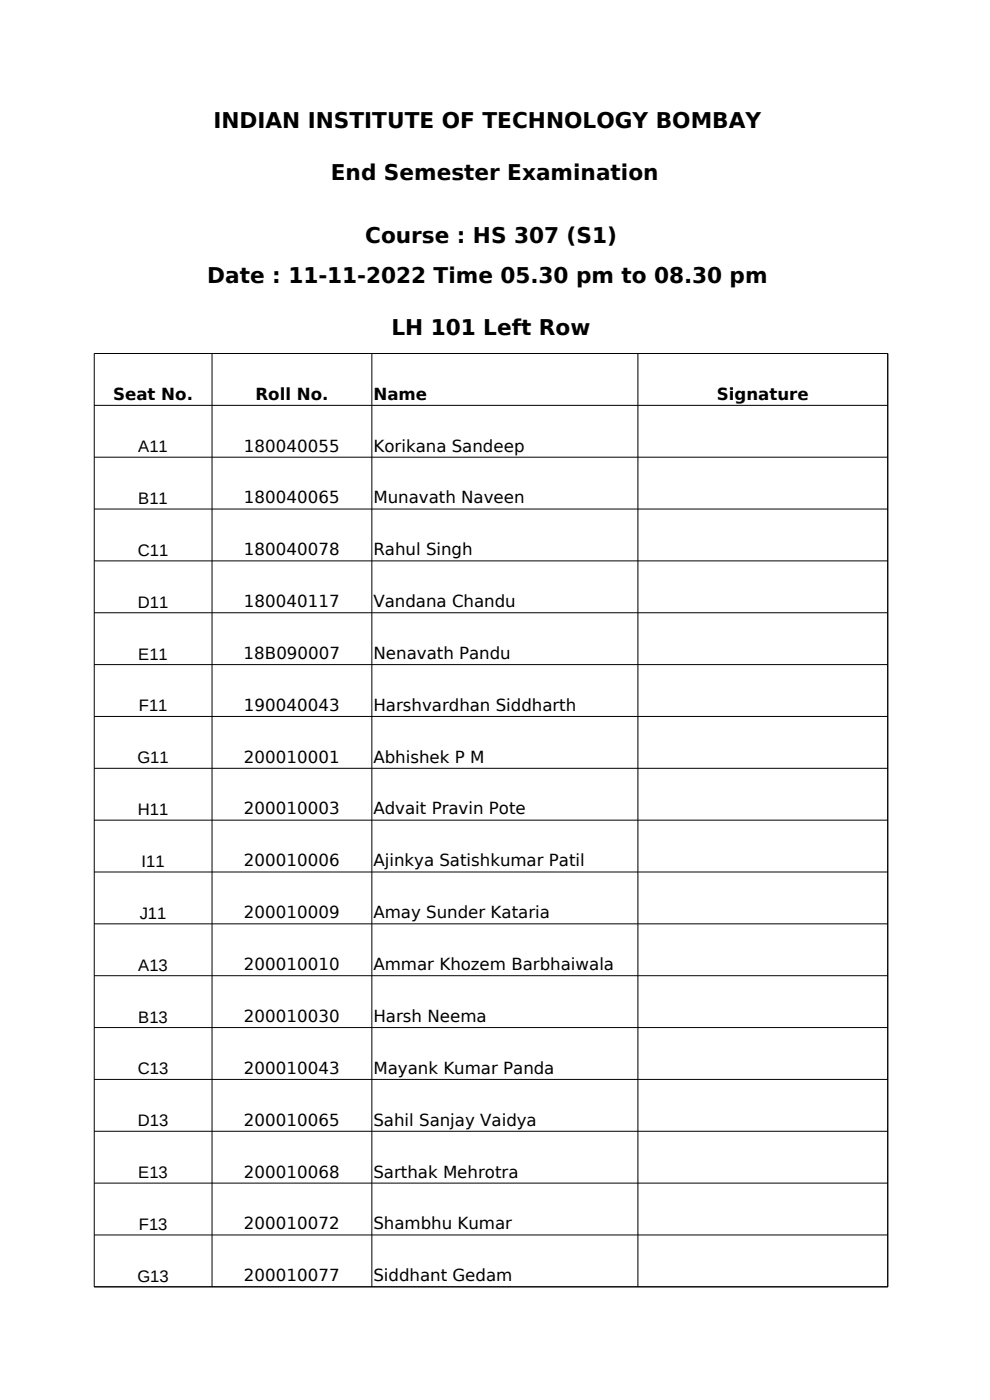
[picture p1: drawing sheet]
<svg xmlns="http://www.w3.org/2000/svg" width="210mm" height="297mm" viewBox="0 0 210 297" stroke-linecap="round" stroke-linejoin="round" font-family="sans-serif">
<defs><g id="words">
<g font-size="4.6">
<text x="45.3" y="27.1">INDIAN INSTITUTE OF TECHNOLOGY BOMBAY</text>
<text x="70.2" y="38.1">End Semester Examination</text>
<text x="77.5" y="51.6">Course : HS 307 (S1)</text>
<text x="44" y="60.1">Date : 11-11-2022 Time 05.30 pm to 08.30 pm</text>
<text x="83" y="71.1">LH 101 Left Row</text>
</g>
<g font-size="3.5">
<text x="24" y="84.8">Seat No.</text>
<text x="54.2" y="84.8">Roll No.</text>
<text x="79.2" y="84.8">Name</text>
<text x="152.1" y="84.8">Signature</text>
<text x="29.3" y="95.9">A11</text>
<text x="51.8" y="95.8">180040055</text>
<text x="79.2" y="95.8">Korikana Sandeep</text>
<text x="29.3" y="106.9">B11</text>
<text x="51.8" y="106.8">180040065</text>
<text x="79.2" y="106.8">Munavath Naveen</text>
<text x="29.2" y="117.9">C11</text>
<text x="51.8" y="117.8">180040078</text>
<text x="79.2" y="117.8">Rahul Singh</text>
<text x="29.2" y="128.9">D11</text>
<text x="51.8" y="128.8">180040117</text>
<text x="79.2" y="128.8">Vandana Chandu</text>
<text x="29.3" y="139.9">E11</text>
<text x="51.7" y="139.8">18B090007</text>
<text x="79.2" y="139.8">Nenavath Pandu</text>
<text x="29.5" y="150.9">F11</text>
<text x="51.8" y="150.8">190040043</text>
<text x="79.2" y="150.8">Harshvardhan Siddharth</text>
<text x="29.1" y="161.9">G11</text>
<text x="51.8" y="161.8">200010001</text>
<text x="79.2" y="161.8">Abhishek P M</text>
<text x="29.2" y="172.9">H11</text>
<text x="51.8" y="172.8">200010003</text>
<text x="79.2" y="172.8">Advait Pravin Pote</text>
<text x="30" y="183.9">I11</text>
<text x="51.8" y="183.8">200010006</text>
<text x="79.2" y="183.8">Ajinkya Satishkumar Patil</text>
<text x="29.6" y="194.9">J11</text>
<text x="51.8" y="194.8">200010009</text>
<text x="79.2" y="194.8">Amay Sunder Kataria</text>
<text x="29.3" y="205.9">A13</text>
<text x="51.8" y="205.8">200010010</text>
<text x="79.2" y="205.8">Ammar Khozem Barbhaiwala</text>
<text x="29.3" y="216.9">B13</text>
<text x="51.8" y="216.8">200010030</text>
<text x="79.2" y="216.8">Harsh Neema</text>
<text x="29.2" y="227.9">C13</text>
<text x="51.8" y="227.8">200010043</text>
<text x="79.2" y="227.8">Mayank Kumar Panda</text>
<text x="29.2" y="238.9">D13</text>
<text x="51.8" y="238.8">200010065</text>
<text x="79.2" y="238.8">Sahil Sanjay Vaidya</text>
<text x="29.3" y="249.9">E13</text>
<text x="51.8" y="249.8">200010068</text>
<text x="79.2" y="249.8">Sarthak Mehrotra</text>
<text x="29.5" y="260.9">F13</text>
<text x="51.8" y="260.8">200010072</text>
<text x="79.2" y="260.8">Shambhu Kumar</text>
<text x="29.1" y="271.9">G13</text>
<text x="51.8" y="271.8">200010077</text>
<text x="79.2" y="271.8">Siddhant Gedam</text>
</g>
</g></defs>
<g fill="none" stroke="#000" stroke-width=".21">
<path d="M20 75h168.3v198h-168.3zM45 75v198M78.9 75v198M135.3 75v198M20 86h168.3M20 97h168.3M20 108h168.3M20 119h168.3M20 130h168.3M20 141h168.3M20 152h168.3M20 163h168.3"/>
<path d="M20 174h168.3M20 185h168.3M20 196h168.3M20 207h168.3M20 218h168.3M20 229h168.3M20 240h168.3M20 251h168.3M20 262h168.3"/>
</g>
<use href="#words"/>
</svg>
